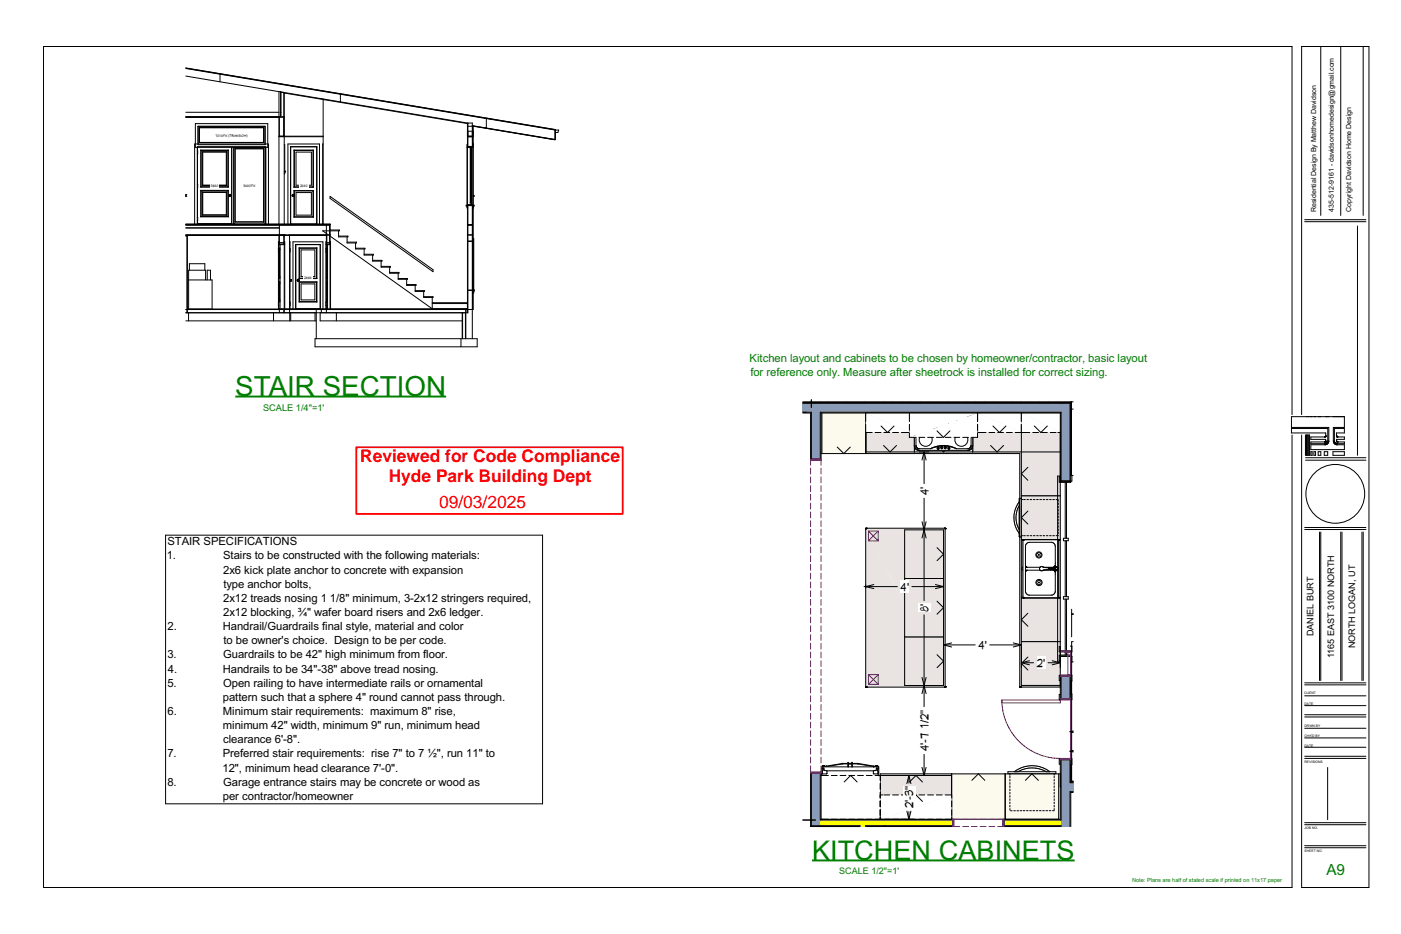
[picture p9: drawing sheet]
<svg xmlns="http://www.w3.org/2000/svg" width="914mm" height="610mm" viewBox="0 0 914 610" stroke-linecap="round" stroke-linejoin="round" font-family="sans-serif">
<defs><g id="words">
<text font-size="18.1" fill="#008000" x="154" y="258">STAIR SECTION</text>
<text font-size="17.7" fill="#008000" x="530" y="561">KITCHEN CABINETS</text>
<g font-size="11.4" fill="#f00">
<text x="235" y="302">Reviewed for Code Compliance</text>
<text x="254" y="315">Hyde Park Building Dept</text>
<text x="287" y="331">09/03/2025</text>
</g>
<text font-size="10" fill="#008000" x="866" y="571">A9</text>
<g font-size="7.4" fill="#008000">
<text x="489" y="236">Kitchen layout and cabinets to be chosen by homeowner/contractor, basic layout</text>
<text x="490" y="245">for reference only. Measure after sheetrock is installed for correct sizing.</text>
</g>
<g font-size="7.4">
<text x="606" y="323" transform="rotate(-90 606 323)">4'</text>
<text x="109" y="356">STAIR SPECIFICATIONS</text>
<text x="109" y="365">1.</text>
<text x="146" y="365">Stairs to be constructed with the following materials:</text>
<text x="146" y="374">2x6 kick plate anchor to concrete with expansion</text>
<text x="146" y="384">type anchor bolts,</text>
<text x="588" y="386">4</text>
<text x="592" y="386">'</text>
<text x="146" y="393">2x12 treads nosing 1</text>
<text x="215" y="393">1/8&quot; minimum, 3-2x12 stringers required,</text>
<text x="606" y="399" transform="rotate(-90 606 399)">8'</text>
<text x="146" y="402">2x12 blocking, ¾&quot; wafer board risers and 2x6 ledger.</text>
<text x="109" y="411">2.</text>
<text x="145" y="411">Handrail/Guardrails final style, material and color</text>
<text x="146" y="421">to be owner's choice. Design to be per code.</text>
<text x="639" y="424">4'</text>
<text x="109" y="430">3.</text>
<text x="146" y="430">Guardrails to be 42&quot; high minimum from floor.</text>
<text x="677" y="435">2'</text>
<text x="110" y="439">4.</text>
<text x="145" y="439">Handrails to be 34&quot;-38&quot; above tread nosing.</text>
<text x="109" y="448">5.</text>
<text x="146" y="448">Open railing to have intermediate rails or ornamental</text>
<text x="145" y="457">pattern such that a sphere 4&quot; round cannot pass through.</text>
<text x="109" y="467">6.</text>
<text x="145" y="467">Minimum stair requirements: maximum 8&quot; rise,</text>
<text x="145" y="476">minimum 42&quot; width, minimum 9&quot; run, minimum head</text>
<text x="606" y="476" transform="rotate(-90 606 476)">1/2&quot;</text>
<text x="146" y="485">clearance 6'-8&quot;.</text>
<text x="606" y="490" transform="rotate(-90 606 490)">4'-7</text>
<text x="109" y="494">7.</text>
<text x="145" y="494">Preferred stair requirements: rise 7&quot; to 7 ½&quot;, run 11&quot; to</text>
<text x="145" y="504">12&quot;, minimum head clearance 7'-0&quot;.</text>
<text x="109" y="513">8.</text>
<text x="146" y="513">Garage entrance stairs may be concrete or wood as</text>
<text x="145" y="522">per contractor/homeowner</text>
<text x="596" y="528" transform="rotate(-90 596 528)">2'-3&quot;</text>
<text x="538" y="554">2'-6&quot;</text>
<text x="593" y="554">6'-1&quot;</text>
<text x="661" y="554">4'-8&quot;</text>
</g>
<text font-size="6" fill="#008000" x="172" y="268">SCALE 1/4&quot;=1'</text>
<g font-size="5.9">
<text x="857" y="415" transform="rotate(-90 857 415)">DANIEL BURT</text>
<text x="884" y="423" transform="rotate(-90 884 423)">NORTH LOGAN, UT</text>
<text x="871" y="430" transform="rotate(-90 871 430)">1165 EAST 3100 NORTH</text>
</g>
<text font-size="5.9" fill="#008000" x="548" y="571">SCALE 1/2&quot;=1'</text>
<g font-size="4.6">
<text x="859" y="138" transform="rotate(-90 859 138)">Residential Design By Matthew Davidson</text>
<text x="870" y="138" transform="rotate(-90 870 138)">435-512-9161 - davidsonhomedesign@gmail.com</text>
<text x="882" y="138" transform="rotate(-90 882 138)">Copyright Davidson Home Design</text>
</g>
<text font-size="3.7" fill="#008000" x="739" y="576">Note: Plans are half of stated scale if printed on 11x17 paper</text>
<g font-size="2.2">
<text x="141" y="89">7018FX (TRANSOM)</text>
<text x="138" y="122">3680</text>
<text x="159" y="122">3480FX</text>
<text x="196" y="122">2880</text>
<text x="199" y="182">2668</text>
<text x="851" y="453">CLIENT</text>
<text x="851" y="460">DATE</text>
<text x="851" y="475">DRWN BY</text>
<text x="851" y="481">CHK'D BY</text>
<text x="851" y="487">DATE</text>
<text x="851" y="498">REVISIONS</text>
<text x="851" y="541">JOB NO.</text>
<text x="851" y="556">SHEET NO.</text>
</g>
</g></defs>
<g fill="none" stroke="#000" stroke-width=".65">
<path d="M862 30v111M875 30v111M890 30v111M852 143h39M852 145h39M886 147v150M843 271v-241h-815v549h815v-295M850 271v-241h43v549h-43v-295M852 284v13M852 299h39M852 284l1 13zM853 284h1v13h-1z"/>
<path d="M854 284h1v13h-1zM856 295v2zM858 295h1v2h-1zM860 295h2v2h-2zM864 295h3v2h-3zM865 288h.1M865 285h.1M865 288h-9v2h9l1-1M865 290h.1M865 288v-1h-9v-2h9v-2h-22v-3h24v8M866 290h.1M866 290h-10v3h21v-3h-5"/>
<path d="M866 289h.1M866 288v1M867 288l-1 1M867 289h.1M867 289l-1 1M870 295h7v2h-7zM870 288l1 1M870 288v-9h7v-7h-34v7h24v10M870 289h1M871 289h.1M871 289v1M871 288h.1"/>
<path d="M871 288l1 2h5v-2h-4M871 290h1M871 289h1M872 289h.1M872 290h1M872 285h.1M872 288h.1M872 285h1M872 285v-2h5v-3h-6v8M873 285h.1M873 288h.1M873 285h4v2h-5l1 1"/>
<path d="M852 300h39M852 344h39M852 346h39M861 347v97M862 347v97M875 347v97M876 347v97M889 347v97M890 347v97M852 447h39M852 446h39M852 454h39"/>
<path d="M852 467h39M852 468h39M852 461h39M852 475h39M852 482h39M852 495h39M852 494h39M852 488h39M867 501v34M852 538h39M852 537h39M852 552h39"/>
<path d="M852 553h39"/>
<circle cx="872" cy="322" r="19"/>
</g>
<g fill="#e9e3e2">
<path d="M691 390l1 58z"/>
<path d="M692 270l-1 82z"/>
<path d="M666 351l2 1-2 36z"/>
<path d="M668 352v36h-2z"/>
<path d="M692 354v94l-1-58z"/>
<path d="M692 270v84l-1-2z"/>
<path d="M691 352l1 2z"/>
<path d="M691 354h1l-1 36z"/>
<path d="M668 390l-2 58z"/>
<path d="M666 388l2 2-2 58z"/>
</g>
<path d="M666 448h26" fill="none" stroke="#e9e3e2" stroke-width=".65"/>
<g fill="#e9e3e2">
<path d="M668 390l-2 58z"/>
<path d="M668 390l24 58h-26z"/>
<path d="M668 390h23l1 58z"/>
<path d="M691 390l1 58z"/>
<path d="M666 388l2 2z"/>
<path d="M666 388h2v2z"/>
<path d="M634 272l58-2z"/>
<path d="M633 272l59-2z"/>
<path d="M633 271l59-1z"/>
<path d="M632 271l60-1z"/>
<path d="M631 271l61-1z"/>
<path d="M603 296l28-2 3 2z"/>
<path d="M603 296l3-2h25z"/>
<path d="M600 270h92l-61 1z"/>
<path d="M600 270l31 1h-31z"/>
<path d="M565 270l33 2z"/>
<path d="M565 270l32 3z"/>
<path d="M565 270l32 3v1z"/>
<path d="M565 270l32 4z"/>
<path d="M565 270l32 4v17z"/>
<path d="M565 270l32 21-32 5z"/>
<path d="M565 296l32-5z"/>
<path d="M565 296l32-4z"/>
<path d="M565 296l33-4z"/>
<path d="M565 296l33-3z"/>
<path d="M565 296l34-3z"/>
<path d="M599 293l4 3z"/>
<path d="M599 294l4 2z"/>
<path d="M600 294l3 2z"/>
<path d="M565 296l34-3 4 3z"/>
<path d="M600 294h6l-3 2z"/>
<path d="M600 270v1z"/>
<path d="M600 270l-1 1z"/>
<path d="M598 272l2-2z"/>
<path d="M565 270h35l-2 2z"/>
<path d="M692 270l-1 82z"/>
<path d="M666 296l26-26-1 82z"/>
<path d="M666 296l25 56z"/>
<path d="M666 351l25 1h-23z"/>
<path d="M666 296l25 56-25-1z"/>
<path d="M666 351l2 1z"/>
<path d="M691 352l1 2z"/>
<path d="M691 352l1 2h-1z"/>
<path d="M634 291l32 5z"/>
<path d="M634 291l32 5-32-5z"/>
<path d="M634 274l32 22-32-5z"/>
<path d="M634 274l32 22z"/>
<path d="M634 273l32 23z"/>
<path d="M634 273l58-3-26 26z"/>
<path d="M634 273l58-3z"/>
<path d="M632 294l2 2z"/>
<path d="M631 294l3 2z"/>
<path d="M633 293l1 3z"/>
<path d="M634 293v3z"/>
<path d="M634 292v4z"/>
</g>
<path d="M634 292v4" fill="none" stroke="#e9e3e2" stroke-width=".65"/>
<path d="M634 291l32 5h-32z" fill="#e9e3e2"/>
<path d="M634 291v5M565 448h52" fill="none" stroke="#e9e3e2" stroke-width=".65"/>
<g fill="none" stroke="#000" stroke-width=".65">
<path d="M597 274h.1M597 273v19M597 273h.1M598 272l-1 1M598 272h.1M599 271h.1M599 271h33l1 1M599 271l-1 1M632 271h.1M633 272h.1M633 272l1 1M634 272h.1"/>
<path d="M634 273h.1M634 273v1M634 274v17M597 291h.1M597 292h.1M597 292h1M598 292v1M598 292h.1M598 293l2 1M599 293h.1M599 294h1M600 294h32"/>
<path d="M632 294h.1M633 293l-1 1M634 292l-1 1M634 292h.1M634 292v1M634 291h.1M634 291v1M668 352h.1M691 352h.1M691 352h-23v38h23M691 352v38M668 390h.1"/>
<path d="M691 390h.1"/>
</g>
<path d="M565 345l52 103h-52z" fill="#e9e3e2"/>
<path d="M565 345h52" fill="none" stroke="#e9e3e2" stroke-width=".65"/>
<g fill="#e9e3e2">
<path d="M565 345h52v103z"/>
<path d="M616 448h1z"/>
<path d="M616 345h1z"/>
<path d="M575 535l46-30v30z"/>
<path d="M575 505h46l-46 30z"/>
</g>
<path d="M534 540h27" fill="none" stroke="#e9e3e2" stroke-width=".65"/>
<g fill="#e9e3e2">
<path d="M635 270h57l-25 25z"/>
<path d="M635 270l32 25h-32z"/>
</g>
<path d="M635 270v25h32v-25M647 291l4 4 4-4" fill="none" stroke="#000" stroke-width=".65"/>
<g fill="#e9e3e2">
<path d="M597 270h38v25z"/>
<path d="M597 270l38 25h-38z"/>
</g>
<path d="M597 270v25h38v-25M612 291l4 4 4-4" fill="none" stroke="#000" stroke-width=".65"/>
<g fill="#e9e3e2">
<path d="M590 416l26 31h-26z"/>
<path d="M590 416h26v31z"/>
</g>
<path d="M590 416h26v31h-26zM612 427l4 5-4 4" fill="none" stroke="#000" stroke-width=".65"/>
<g fill="#e9e3e2">
<path d="M692 390v29h-25z"/>
<path d="M667 390h25l-25 29z"/>
</g>
<path d="M692 390h-25v29h25M671 400l-4 4 4 5" fill="none" stroke="#000" stroke-width=".65"/>
<g fill="#e9e3e2">
<path d="M692 324v28h-25z"/>
<path d="M667 324h25l-25 28z"/>
</g>
<path d="M666 325h-1M666 325h1M666 325v25h1M666 325l-1 25M692 324h-25v28h25M689 350h1" fill="none" stroke="#000" stroke-width=".65"/>
<g fill="none" stroke="#000" stroke-width=".65">
<path d="M689 326h1M691 326v1M691 328v1M691 330v1M691 333v1M691 335v1M691 337v1M691 339v1M665 350h.1M687 350h1M691 341v1M691 343v1"/>
<path d="M691 345v1M691 347v1M691 349v1"/>
</g>
<g fill="#fff">
<path d="M667 325v25h-2z"/>
<path d="M665 325h2l-2 25z"/>
</g>
<path d="M665 325h2v25h-2z" fill="none" stroke="#000" stroke-width=".65"/>
<g fill="#fff">
<path d="M662 338l1-1z"/>
<path d="M662 337h1z"/>
<path d="M662 338h1z"/>
<path d="M662 336l1 1z"/>
<path d="M662 336h1z"/>
<path d="M662 335l1 1z"/>
<path d="M662 335h1z"/>
<path d="M662 334l1 1z"/>
<path d="M662 334h1z"/>
<path d="M662 334h2z"/>
<path d="M662 333l2 1z"/>
<path d="M662 333h2z"/>
<path d="M663 333h1z"/>
<path d="M663 332l1 1h-1z"/>
<path d="M663 332l1 1z"/>
<path d="M663 332h1z"/>
<path d="M663 331l1 1z"/>
<path d="M663 331h2z"/>
<path d="M664 330l1 1z"/>
<path d="M664 330h1z"/>
<path d="M664 329l1 1z"/>
<path d="M665 328v2z"/>
<path d="M665 327v3z"/>
<path d="M665 346v2z"/>
<path d="M665 346v1z"/>
<path d="M664 347l1-1z"/>
<path d="M664 346h1z"/>
<path d="M664 346l1-1z"/>
<path d="M664 345h1z"/>
<path d="M663 345h2z"/>
<path d="M663 344h1z"/>
<path d="M663 344l1-1z"/>
<path d="M663 343h1z"/>
<path d="M662 343l2-1z"/>
<path d="M662 342h2z"/>
<path d="M662 342l2-1z"/>
<path d="M662 342l1-1z"/>
<path d="M662 341h1z"/>
<path d="M662 340h1z"/>
<path d="M662 339h1z"/>
<path d="M662 339l1-1z"/>
</g>
<g fill="none" stroke="#000" stroke-width=".65">
<path d="M665 327v3a16 16 0 0 0 0 16v2a17 17 0 0 1 0-21zM667 326h.1M668 326h1M670 326h1M671 334l-4 4 4 4M672 326h1M674 326h2M677 326h1M679 326h1M681 326h1M683 326h1M685 326h1"/>
<path d="M687 326h1M667 350h.1M668 350h1M670 350h1M672 350h1M674 350h2M677 350h1M679 350h1M681 350h1M683 350h1M685 350h1"/>
</g>
<g fill="#e9e3e2">
<path d="M692 352v38h-25z"/>
<path d="M667 352h25l-25 38z"/>
</g>
<path d="M692 352h-25v38h25M671 367l-4 4 4 4" fill="none" stroke="#000" stroke-width=".65"/>
<g fill="#e9e3e2">
<path d="M590 378h26l-26 38z"/>
<path d="M616 378v38h-26z"/>
</g>
<path d="M590 378h26v38h-26zM612 392l4 5-4 4" fill="none" stroke="#000" stroke-width=".65"/>
<g fill="#e9e3e2">
<path d="M590 346l26 32h-26z"/>
<path d="M590 346h26v32z"/>
</g>
<path d="M590 346h26v32h-26zM612 357l4 5-4 4" fill="none" stroke="#000" stroke-width=".65"/>
<g fill="#e9e3e2">
<path d="M667 295l25-25v54z"/>
<path d="M667 295l25 29h-25z"/>
</g>
<path d="M692 295h-25v29h25M671 305l-4 4 4 4" fill="none" stroke="#000" stroke-width=".65"/>
<g fill="#e9e3e2">
<path d="M575 535l46-29v29z"/>
<path d="M575 506h46l-46 29z"/>
</g>
<path d="M575 506h46v29h-46zM594 510l4-4 4 4" fill="none" stroke="#000" stroke-width=".65"/>
<g fill="#e9e3e2">
<path d="M565 270h32l-32 25z"/>
<path d="M565 295l32-25v25z"/>
</g>
<path d="M565 270v25h32v-25M577 291l4 4 4-4" fill="none" stroke="#000" stroke-width=".65"/>
<g fill="#e9e3e2">
<path d="M667 419h25v28z"/>
<path d="M667 419l25 28h-25z"/>
</g>
<g fill="none" stroke="#000" stroke-width=".65">
<path d="M565 270h127v178h-26v-152h-101zM597 274h.1M597 273v19M597 273h.1M598 272l-1 1M598 272h.1M599 271h.1M599 271h33l1 1M599 271l-1 1M632 271h.1M633 272h.1M633 272l1 1"/>
<path d="M634 272h.1M634 273h.1M634 273v1M634 274v17M597 291h.1M597 292h.1M597 292h1M598 292v1M598 292h.1M598 293l2 1M599 293h.1M599 294h1"/>
<path d="M600 294h32M632 294h.1M633 293l-1 1M634 292l-1 1M634 292h.1M634 292v1M634 291h.1M634 291v1M565 345h.1M565 345v103M617 345h.1M617 345h-52"/>
<path d="M617 345v103h-52M668 352h.1M691 352h.1M691 352h-23v38h23M691 352v38M668 390h.1M691 390h.1M692 419h-25v28h25M671 429l-4 4 4 4M565 448h.1M617 448h.1M666 448h.1"/>
<path d="M575 505h46v30h-46zM534 539h.1M534 539h27M535 539h.1M561 539h.1"/>
</g>
<path d="M535 540h26" fill="none" stroke="#e9e3e2" stroke-width=".65"/>
<g fill="#fff">
<path d="M597 274l3 20-3-3z"/>
<path d="M597 274l3-3v23z"/>
<path d="M632 271l3 3v17z"/>
<path d="M600 271h32v23z"/>
<path d="M600 271l32 23h-32z"/>
<path d="M632 271l3 20-3 3z"/>
<path d="M599 294h1z"/>
<path d="M598 293l2 1z"/>
<path d="M597 292l1 1z"/>
<path d="M597 292l3 2-2-1z"/>
<path d="M597 291v1z"/>
<path d="M597 291l3 3-3-2z"/>
<path d="M598 293l1 1z"/>
<path d="M597 291l3 3z"/>
<path d="M597 272v1z"/>
<path d="M598 272h-1z"/>
<path d="M597 273l3-2z"/>
<path d="M598 271h2z"/>
<path d="M597 272l3-1-3 2z"/>
<path d="M597 273l3-2-3 2z"/>
<path d="M597 272l3-1z"/>
<path d="M599 271h1z"/>
<path d="M632 271h1z"/>
<path d="M633 271l2 3z"/>
<path d="M632 271h1l2 3z"/>
<path d="M634 272l1 2z"/>
<path d="M634 271l1 3z"/>
<path d="M632 271l3 3z"/>
<path d="M635 273v1z"/>
<path d="M635 291v1z"/>
<path d="M635 292h-1z"/>
<path d="M634 292v1z"/>
<path d="M632 294l2-2z"/>
<path d="M632 294l1-1z"/>
<path d="M632 294l2-1z"/>
<path d="M632 294l3-3v1z"/>
<path d="M632 294l3-2h-1z"/>
<path d="M632 294h1z"/>
</g>
<g fill="none" stroke="#000" stroke-width=".65">
<path d="M597 273v1M597 273h.1M597 272h.1M598 273v18M598 273v1M598 271h.1M598 272v1M599 271h-1M599 271l-2 2v18M599 271h34M599 272l-1 1M599 272h.1"/>
<path d="M600 271h.1M632 271h.1M632 272h-33M632 272h.1M632 272h1M633 272l1 1M633 272h.1M633 271h.1M633 271l1 1M634 273h.1M634 273v18M634 274h.1"/>
<path d="M634 272h.1M634 272l1 1M635 273h.1M635 273v18l-1 2-1 1M635 274h.1M597 291v2l2 1M597 292h.1M598 291v1M598 291l1 2h8M598 292h.1M598 292l2 1M599 294h.1"/>
<path d="M607 293a18 18 0 0 1 17 0M607 293l3-1a21 21 0 0 1 14 1M612 292l1 1zM612 292v1M615 292v1M615 293h.1M617 293h.1M617 292v1M619 292h.1M619 292v1h1l-1-1M619 292v1M632 294h.1"/>
<path d="M632 293h-8M633 294h.1M633 293h-1M633 294h-34M633 292h.1M633 292l-1 1M634 293h-1M634 292h-1M634 292h.1M634 291v1M634 291h.1M635 292h.1"/>
<path d="M635 291h.1"/>
<circle cx="609" cy="276" r="3"/>
<circle cx="622" cy="276" r="3"/>
<circle cx="604" cy="287" r="4"/>
<circle cx="612" cy="292" r=".8"/>
<circle cx="615" cy="292" r=".8"/>
<circle cx="617" cy="292" r=".8"/>
<circle cx="619" cy="292" r=".8"/>
<circle cx="627" cy="287" r="4"/>
</g>
<g fill="#fff">
<path d="M668 390h23z"/>
<path d="M691 352v38h-23z"/>
<path d="M668 352h23l-23 38z"/>
<path d="M668 352h23z"/>
</g>
<path d="M668 352h.1M668 352h23v38M668 352v38h23M691 352h.1M668 390h.1M691 390h.1" fill="none" stroke="#000" stroke-width=".65"/>
<g fill="#fff">
<path d="M669 386l17 2h-14z"/>
<path d="M669 386h20l-3 2z"/>
<path d="M689 357v29h-20z"/>
<path d="M669 357l17-3 3 3z"/>
<path d="M672 354h14l-17 3z"/>
<path d="M669 357h20l-20 29z"/>
<path d="M687 354h1z"/>
<path d="M688 354v1z"/>
<path d="M687 354l1 1z"/>
<path d="M689 356v1z"/>
<path d="M688 355l1 2z"/>
<path d="M687 354l1 1 1 2z"/>
<path d="M686 354l3 3z"/>
<path d="M669 356l3-2-3 3z"/>
<path d="M669 356l3-2z"/>
<path d="M670 355l-1 1z"/>
<path d="M670 355l1-1-2 2z"/>
<path d="M670 354h1l-1 1z"/>
<path d="M670 354h1z"/>
<path d="M670 355v-1v1z"/>
<path d="M689 386v1z"/>
<path d="M689 386l-1 1z"/>
<path d="M688 387v1z"/>
<path d="M687 388h1z"/>
<path d="M687 388l1-1z"/>
<path d="M689 386l-1 1-1 1z"/>
<path d="M686 388l3-2z"/>
<path d="M670 388h1z"/>
<path d="M670 387v1z"/>
<path d="M670 387l1 1z"/>
<path d="M669 386l2 2z"/>
<path d="M669 386l3 2z"/>
<path d="M669 386l1 1z"/>
</g>
<g fill="none" stroke="#000" stroke-width=".65">
<path d="M670 355l2-1h14a2.7 2.7 0 0 1 3 3v29a2.7 2.7 0 0 1-3 2h-14a2.7 2.7 0 0 1-3-2v-29zM681 372h7M688 372h.1M688 372l1 1M688 370h-7M688 373h1M689 370h-1M689 373h.1M689 369h.1M689 369l-1 1"/>
<circle cx="678" cy="362" r=".3"/>
<circle cx="678" cy="362" r="2"/>
<circle cx="678" cy="362" r="1.5"/>
<circle cx="678" cy="380" r="1.4"/>
<circle cx="678" cy="380" r=".3"/>
<circle cx="678" cy="380" r="2"/>
</g>
<g fill="#fff">
<path d="M689 370h1z"/>
<path d="M690 370v1z"/>
<path d="M689 370l1 1z"/>
<path d="M690 371v1z"/>
<path d="M689 372h1z"/>
<path d="M689 372l1-1z"/>
<path d="M688 371h2l-1 1z"/>
<path d="M688 371l1-1 1 1z"/>
<path d="M688 371l1 1z"/>
<path d="M689 371h-1z"/>
<path d="M689 371v-1l-1 1z"/>
<path d="M689 370v1z"/>
</g>
<circle cx="689" cy="371" r="1" fill="none" stroke="#000" stroke-width=".65"/>
<g fill="#fff">
<path d="M690 370v1z"/>
<path d="M690 371v1z"/>
<path d="M689 372h1z"/>
<path d="M689 371v1z"/>
<path d="M689 371l1 1h-1z"/>
<path d="M689 371h1v1z"/>
<path d="M689 371h1z"/>
<path d="M689 371l1-1z"/>
</g>
<circle cx="689" cy="371" r=".8" fill="none" stroke="#000" stroke-width=".65"/>
<g fill="none" stroke="#000" stroke-width=".65">
<path d="M668 352h23M669 369v1M669 373h.1M670 370l-1-1 1 1h9M670 373h-1M670 370h.1M670 372h.1M679 372h-9l-1 1M679 370l-1 1 1 1M679 370h1h1M681 370h.1M681 372l-1 1-1-1"/>
<path d="M681 372h.1M681 370l5 1M685 371h.1M685 371h3M686 372h.1M686 371h.1M686 372h-5M686 370v1M686 372h3M686 371v1M688 370a1.3 1.3 0 0 1 2 0 1.3 1.3 0 0 1 0 2 1.3 1.3 0 0 1-2 0M688 371h-3"/>
<path d="M689 370h.1M689 370l-3 1"/>
</g>
<g fill="#fff">
<path d="M571 500h1l-1 1z"/>
<path d="M571 500h1z"/>
<path d="M572 500h1z"/>
<path d="M571 501l1-1h1z"/>
<path d="M571 501l2-1z"/>
<path d="M571 500v1z"/>
<path d="M571 501h2z"/>
</g>
<path d="M572 500h-1M572 500h.1M572 500h1M573 500h.1M573 500v1h-2M571 501h.1M571 500v1M571 500h.1" fill="none" stroke="#000" stroke-width=".65"/>
<g fill="#fff">
<path d="M537 500h1z"/>
<path d="M536 501l2-1z"/>
<path d="M538 500h1z"/>
<path d="M536 501l2-1h1z"/>
<path d="M536 501h3z"/>
</g>
<path d="M537 500l-1 1M537 500h.1M537 500h1M538 500h.1M538 500h1M538 500l1 1M536 501h.1M536 501h3M539 500h.1M539 501h.1" fill="none" stroke="#000" stroke-width=".65"/>
<path d="M539 500l11-2z" fill="#fff"/>
<path d="M537 503l-1 32h37v-32M539 500l11-2zM540 503h30" fill="none" stroke="#000" stroke-width=".65"/>
<g fill="#fff">
<path d="M539 500v1z"/>
<path d="M540 500l-1 1z"/>
</g>
<path d="M539 500l1 1zM573 502v1" fill="none" stroke="#000" stroke-width=".65"/>
<g fill="#fff">
<path d="M550 498h10z"/>
<path d="M550 499l10-1z"/>
</g>
<path d="M550 498l10 1z" fill="none" stroke="#000" stroke-width=".65"/>
<g fill="#fff">
<path d="M536 501l38 34h-38z"/>
<path d="M536 501h38v34z"/>
</g>
<path d="M553 499h1M556 499h.1M536 501h38v34h-38zM536 503h1" fill="none" stroke="#000" stroke-width=".65"/>
<g fill="#fff">
<path d="M560 498l10 2z"/>
<path d="M560 499l10 1z"/>
</g>
<path d="M560 498l10 2zM539 503h31" fill="none" stroke="#000" stroke-width=".65"/>
<path d="M570 500v1z" fill="#fff"/>
<path d="M554 498h2M554 499h2M570 500v1zM572 502h.1M573 502h-1M573 502h.1M573 502l-1-1v2h-2v2h3l-1-3" fill="none" stroke="#000" stroke-width=".65"/>
<g fill="#fff">
<path d="M539 503l1 2z"/>
<path d="M539 503l1 2h-1z"/>
<path d="M538 503h1v2z"/>
<path d="M540 505h-1z"/>
<path d="M538 503l1 2h-2z"/>
<path d="M537 504v1z"/>
<path d="M538 503l-1 2v-1z"/>
<path d="M537 504l1-1-1 1z"/>
<path d="M537 503v1z"/>
<path d="M537 503h1l-1 1z"/>
<path d="M537 502l1 1h-1z"/>
<path d="M537 502h1v1z"/>
<path d="M537 502h1z"/>
<path d="M538 501v1h-1z"/>
<path d="M538 501l-1 1z"/>
<path d="M536 501l1 1z"/>
<path d="M537 501v1z"/>
<path d="M537 501h1l-1 1z"/>
</g>
<path d="M536 502l2-1v2h2v2h-3M536 502h.1M536 502h1M537 502h.1M537 502v3M537 505h.1" fill="none" stroke="#000" stroke-width=".65"/>
<path d="M556 498v3z" fill="#fff"/>
<path d="M556 498v3z" fill="none" stroke="#000" stroke-width=".65"/>
<path d="M553 498l1 3z" fill="#fff"/>
<path d="M553 498l1 3z" fill="none" stroke="#000" stroke-width=".65"/>
<g fill="#fcfaed">
<path d="M656 535l36-30v30z"/>
<path d="M656 505h36l-36 30z"/>
</g>
<g fill="none" stroke="#000" stroke-width=".65">
<path d="M691 505v30h-35v-30h36v9M659 526v1M659 528v1M660 529h1M662 529h1M664 529h1M666 529h1M668 529h1M670 529h1M672 529h1M674 529h1M676 529h1"/>
<path d="M678 529h1M681 529h1M683 529h1M685 529h1M687 529h1M688 528v1"/>
</g>
<g fill="#fff">
<path d="M658 504l31 1h-31z"/>
<path d="M658 504h31v1z"/>
</g>
<path d="M658 504h31v1h-31z" fill="none" stroke="#000" stroke-width=".65"/>
<g fill="#fff">
<path d="M674 500v1z"/>
<path d="M673 500v1z"/>
<path d="M673 500l1 1z"/>
<path d="M675 500v1z"/>
<path d="M676 500v1z"/>
<path d="M677 500l-1 1z"/>
<path d="M677 500v1z"/>
<path d="M677 500v2z"/>
<path d="M678 500l-1 2z"/>
<path d="M678 500v2z"/>
<path d="M679 500l-1 2z"/>
<path d="M679 501v1z"/>
<path d="M680 501l-1 1z"/>
<path d="M680 501v1z"/>
<path d="M681 501l-1 2z"/>
<path d="M681 501v2z"/>
<path d="M682 502l-1 1z"/>
<path d="M682 502v1z"/>
<path d="M683 502l-1 1z"/>
<path d="M683 502v2l-1-1z"/>
<path d="M683 502v2z"/>
<path d="M684 503l-1 1z"/>
<path d="M683 504l1-1z"/>
<path d="M683 504l2-1z"/>
<path d="M683 504h2z"/>
<path d="M662 504h2z"/>
<path d="M662 503l2 1z"/>
<path d="M663 503l1 1z"/>
<path d="M664 503l1 1z"/>
<path d="M664 502l1 2z"/>
<path d="M664 502l1 1z"/>
<path d="M665 502v1z"/>
<path d="M665 502l1 1z"/>
<path d="M666 502v1z"/>
<path d="M666 501l1 1z"/>
<path d="M667 501v1z"/>
<path d="M667 501l1 1z"/>
<path d="M667 501h1v1z"/>
<path d="M668 501v1z"/>
<path d="M668 501l1 1z"/>
<path d="M669 500v2z"/>
<path d="M669 500l1 2z"/>
<path d="M670 500v2z"/>
<path d="M670 500l1 1z"/>
<path d="M671 500v1z"/>
<path d="M672 500l-1 1z"/>
<path d="M672 500v1z"/>
<path d="M672 500l1 1z"/>
</g>
<g fill="none" stroke="#000" stroke-width=".65">
<path d="M659 505v1M659 507v1M659 509v1M659 511v1M659 513v1M659 515v1M659 517v1M659 519v1M662 504a19 19 0 0 1 23 0h-2a19 19 0 0 0-19 0zM669 509l4-4 5 4M688 505v1M688 507v1"/>
<path d="M688 509v1M688 511v1M688 513v1M688 515v1M688 517v1M688 519v1M659 521v1M659 523v2M688 521v1M688 523v2M688 526v1"/>
</g>
<g fill="#fcfaed">
<path d="M621 535l35-30v30z"/>
<path d="M621 505h35l-35 30z"/>
</g>
<path d="M621 505h35v30h-35zM634 509l5-4 4 4" fill="none" stroke="#000" stroke-width=".65"/>
<g fill="#fcfaed">
<path d="M536 270h29l-29 26z"/>
<path d="M536 296l29-26v26z"/>
</g>
<path d="M536 270v26M565 270v26h-29M546 292l5 4 4-4" fill="none" stroke="#000" stroke-width=".65"/>
<g fill="#fff">
<path d="M638 270h29v12z"/>
<path d="M638 270l29 12h-29z"/>
</g>
<path d="M638 270v5M638 277v5h6M648 278l4 4 5-4M667 277v5h-4M667 270v5M645 282h4M651 282h4M657 282h4" fill="none" stroke="#000" stroke-width=".65"/>
<g fill="#fff">
<path d="M536 535l39-29v29z"/>
<path d="M536 506h39l-39 29z"/>
</g>
<g fill="none" stroke="#000" stroke-width=".65">
<path d="M536 506h5M543 506h3M548 506h4M551 510l4-4 4 4M554 506h4M560 506h4M565 506h4M571 506h4v3M575 511v4M575 517v4M536 535h5M543 535h3"/>
<path d="M548 535h4M554 535h4M560 535h4M565 535h4M575 523v4M575 528v4M575 533v2h-4"/>
</g>
<g fill="#fff">
<path d="M565 270h29v12z"/>
<path d="M565 270l29 12h-29z"/>
</g>
<path d="M565 270v5M565 277v5h4M575 278l4 4 5-4M594 270v5M594 277v5h-6M571 282h4M577 282h4M583 282h3" fill="none" stroke="#000" stroke-width=".65"/>
<g fill="#fff">
<path d="M575 535l46-16v16z"/>
<path d="M575 519h46l-46 16z"/>
</g>
<g fill="none" stroke="#000" stroke-width=".65">
<path d="M576 519h-1v2M577 519h4M583 519h3M588 519h4M594 519h4M598 519l-4 4M598 519l4 4M600 519h4M605 519h4M611 519h4M617 519h4v2M575 523v4"/>
<path d="M575 528v4M575 533v2h1M577 535h4M583 535h3M588 535h4M594 535h4M600 535h4M605 535h4M611 535h4M621 523v4M621 528v4M621 533v2h-4"/>
</g>
<g fill="#fff">
<path d="M548 539l13 1z"/>
<path d="M594 270h44l-44 15z"/>
<path d="M594 285l44-15v15z"/>
</g>
<g fill="none" stroke="#000" stroke-width=".65">
<path d="M594 270v5M594 277v4M638 270v5M638 277v4M594 283v2h4M600 285h4M605 285h4M611 285h4M612 281l4 4 4-4M617 285h4M623 285h3M628 285h4"/>
<path d="M638 283v2h-4"/>
</g>
<g fill="#fff">
<path d="M667 270h25v12z"/>
<path d="M667 270l25 12h-25z"/>
</g>
<path d="M667 277v5h5M667 270v5M675 278l4 4 5-4M674 282h4M680 282h4M685 282h4M690 282h2" fill="none" stroke="#000" stroke-width=".65"/>
<path d="M524 262h175v1h-175z" fill-rule="evenodd" fill="#fff"/>
<g fill="none" stroke="#f0f" stroke-width=".65">
<path d="M529 262l-1 1M535 262l-1 1M541 262l-1 1M547 262l-1 1M553 262l-1 1M559 262l-1 1M565 262l-1 1M571 262l-1 1M577 262l-1 1M583 262l-1 1M589 262l-1 1M595 262l-1 1"/>
<path d="M601 262l-1 1M607 262l-1 1M613 262l-1 1M619 262l-1 1M625 262l-1 1M631 262l-1 1M637 262l-1 1M643 262l-1 1M649 262l-1 1M655 262l-1 1M661 262l-1 1M667 262l-1 1"/>
<path d="M673 262l-1 1M679 262l-1 1M685 262l-1 1M691 262l-1 1M697 262l-1 1"/>
</g>
<path d="M524 263h169v6h-169z" fill-rule="evenodd" fill="#899bb6"/>
<path d="M699 263v-1v48z" fill-rule="evenodd" fill="#fff"/>
<path d="M699 279h.1M699 273h.1M699 267h.1M699 297h.1M699 291h.1M699 285h.1M699 309h.1M699 303h.1" fill="none" stroke="#f0f" stroke-width=".65"/>
<path d="M699 444v9z" fill-rule="evenodd" fill="#fff"/>
<path d="M699 453h.1M699 446v1" fill="none" stroke="#f0f" stroke-width=".65"/>
<path d="M699 499v11z" fill-rule="evenodd" fill="#fff"/>
<path d="M699 506v1M699 500v1" fill="none" stroke="#f0f" stroke-width=".65"/>
<g fill="#899bb6">
<path d="M693 263h5v51h-5z" fill-rule="evenodd"/>
<path d="M693 441h5v15h-5z" fill-rule="evenodd"/>
<path d="M693 496h5v18h-5z" fill-rule="evenodd"/>
</g>
<path d="M561 539h4v1h-4z" fill-rule="evenodd" fill="#ff0"/>
<path d="M693 514h5v26h-5z" fill-rule="evenodd" fill="#899bb6"/>
<g fill="#ff0">
<path d="M535 535h87v4h-87z" fill-rule="evenodd"/>
<path d="M655 535h38v4h-38z" fill-rule="evenodd"/>
</g>
<g fill="#899bb6">
<path d="M530 505h5v34h-5z" fill-rule="evenodd"/>
<path d="M530 269h5v31h-5z" fill-rule="evenodd"/>
</g>
<path d="M699 510h2h-2z" fill-rule="evenodd" fill="#fff"/>
<path d="M700 510h.1" fill="none" stroke="#f0f" stroke-width=".65"/>
<path d="M698 511h3v6h-3z" fill-rule="evenodd" fill="#899bb6"/>
<g fill="none" stroke="#000" stroke-width=".65">
<path d="M524 262h176M524 263h175v52h-8v-4h1M524 263h174v51M524 269h6v31M524 270h5v30h7v-30h156v45M699 267h1M699 262v48M535 300v-31h158v45M600 295h6M602 300l1-5 1 5M692 311h-2v121h2M695 315v36"/>
<path d="M696 315v36M699 310h1M700 310v4h-8M602 341l1 5M603 346l1 5M603 346l-1 5M604 341l-1 5M694 351h3v2h-3zM695 353v36M696 353v36M694 389h3v2h-3zM695 391v37"/>
<path d="M696 391v37M700 419h-1v91h1M692 428h8v4M692 425h7M692 428v3h-1v-3h8M692 422h-1v3h1M699 432h1M699 422h1v3h-1M692 441h7v15h-7zM692 441h-1v3h1M692 453h-1v4h1M693 441v15"/>
<path d="M698 441v15M699 441h1v3h-1M699 453h1v4h-1M692 495h-1v4h1M693 496v39h-38M698 496v15h2M699 495h1v4h-1M530 505v34h31M535 505v30h87M656 505v30M700 510h-1v-14h-7v39h-37v4h37M700 517h-1v22"/>
<path d="M700 517h-2v22M536 539h.1M561 539h.1M561 539h-32v-34h7v30h86v4h-56M566 539h.1M622 539h-57M655 539h38M692 539h.1"/>
</g>
<g fill="none" stroke="#800080" stroke-width=".65">
<path d="M529 304v-4h7v4M529 306v3M529 311v4M529 317v4M529 301h7M536 306v3M536 311v4M536 317v4M529 323v4M529 328v4M529 334v4M529 340v4"/>
<path d="M536 323v4M536 328v4M536 334v4M536 340v4M529 346v3M529 351v4M529 357v4M536 346v3M536 351v4M536 357v4M567 347v6M567 347h6"/>
<path d="M567 353h6M567 347l6 6M573 347v6M573 347l-6 6M529 363v4M529 368v4M529 374v4M529 380v4M536 363v4M536 368v4M536 374v4M536 380v4"/>
<path d="M529 386v3M529 391v4M529 397v4M536 386v3M536 391v4M536 397v4M529 403v4M529 408v4M529 414v4M529 420v4M536 403v4M536 408v4"/>
<path d="M536 414v4M536 420v4M529 426v3M529 431v4M529 437v4M536 426v3M536 431v4M536 437v4M697 426v14M699 426h-7v-1h7v16h-7v-1h7M529 443v4M529 448v4"/>
<path d="M529 454v4M529 460v4M536 443v4M536 448v4M536 454v4M536 460v4M567 440h6M567 440v7M567 447h6M567 440l6 7M573 440v7M573 440l-6 7"/>
<path d="M654 459a38 38 0 0 0 38 36M699 457h-45v2h38v-3h7v40h-7v-1M529 466v3M529 471v4M529 477v4M536 466v3M536 471v4M536 477v4M529 483v4M529 488v4M529 494v4M529 500v5h7v-5"/>
<path d="M536 483v4M536 488v4M536 494v4M692 495h7M529 504h7M623 535v4M626 535h-4v4h4M628 535h4M628 539h4M634 535h4M634 539h4M640 535h4"/>
<path d="M640 539h4M645 535h4M645 539h4M651 535h4v4h-4M654 535v4"/>
</g>
<path d="M599 317h8v6h-8z" fill-rule="evenodd" fill="#fff"/>
<path d="M603 295v21M603 325v21M602 442l1 5M603 447l1 6M603 447l-1 6M604 442l-1 5" fill="none" stroke="#000" stroke-width=".65"/>
<path d="M599 394h8v5h-8z" fill-rule="evenodd" fill="#fff"/>
<path d="M603 346v46M603 401v46M602 501l1 5 1-5" fill="none" stroke="#000" stroke-width=".65"/>
<path d="M599 463h8v27h-8z" fill-rule="evenodd" fill="#fff"/>
<path d="M603 447v14M603 492v14M592 511l1-5 2 5M578 535h18M592 529l1 6 2-6" fill="none" stroke="#000" stroke-width=".65"/>
<path d="M589 513h8v15h-8z" fill-rule="evenodd" fill="#fff"/>
<path d="M667 422v14M672 431l-5 2 5 1M687 431l5 2-5 1M692 422v14M593 506v5M593 530v5" fill="none" stroke="#000" stroke-width=".65"/>
<path d="M677 428h5v9h-5z" fill-rule="evenodd" fill="#fff"/>
<path d="M621 420l-5 1 5 1M661 420l6 1-6 1M667 433h8M684 433h8" fill="none" stroke="#000" stroke-width=".65"/>
<path d="M639 417h5v8h-5z" fill-rule="evenodd" fill="#fff"/>
<g fill="none" stroke="#000" stroke-width=".65">
<path d="M524 269h2M530 261v5M570 382l-5 1 5 1M611 382l5 1-5 1M699 398v18M699 401h1M700 401h-1M616 421h20M646 421h21M698 478h2M700 477l-2 1M698 490l2 1"/>
<path d="M698 490h2M700 490h-2M524 535h8M577 539h1M577 539h.1"/>
</g>
<path d="M588 379h5v8h-5z" fill-rule="evenodd" fill="#fff"/>
<path d="M564 383h22M565 382v2M595 383h21" fill="none" stroke="#000" stroke-width=".65"/>
<g fill="#fff">
<path d="M140 87h22v3h-22z" fill-rule="evenodd"/>
<path d="M158 120h9v3h-9z" fill-rule="evenodd"/>
<path d="M198 180h6v2h-6z" fill-rule="evenodd"/>
<path d="M137 120h6v3h-6z" fill-rule="evenodd"/>
<path d="M195 120h6v3h-6z" fill-rule="evenodd"/>
</g>
<g fill="none" stroke="#000" stroke-width=".65">
<path d="M121 44l242 41M121 45l241 40M121 50l61 10M143 48h.1M144 48v5M182 60v16M182 60h1v16M121 76h65M121 73h61M121 77h65M182 77v70M182 76v13"/>
<path d="M183 60h2v29M183 73h.1M183 76v-16l122 20v16M185 61l120 20v123M185 61l1 86M210 64h.1M211 65h.1M213 65h-2v82M222 61v6M223 61h.1M224 62h1M225 62h.1"/>
<path d="M317 77v7M318 77h.1M319 77l1 1M128 81h47v15h-47zM129 98h.1M129 96v51M129 82h44v12h-44zM130 93h42M130 83v10M130 83h.1M130 83h42M131 98h.1"/>
<path d="M131 98v24M131 98h18M132 99h.1M132 99v22M132 99h16M148 99v22M148 99h.1M149 98v24M149 98h.1M151 96v51M152 96v51M153 96v50"/>
<path d="M153 97v48M153 97h19M172 83v10M172 97v48M172 83h.1M172 97h.1M173 96v50M182 89h29M186 94v18M190 96v51M192 98h.1M192 98h13"/>
<path d="M192 98v24M192 98h12M193 99h10v22h-10zM204 98v24M205 98v24M205 98h-1M207 96v51M211 94v53M305 96h4M305 94v40M305 80h3v16M305 89h4"/>
<path d="M305 86h4M305 82h4v14M307 96v38M307 97h.1M307 97v35M308 96v38M308 97h-1M308 82l54 9M309 82h.1M309 82v120M309 94v40M317 84h.1"/>
<path d="M317 83h.1M362 91h.1M363 85h-1v6M363 85v6h-1M363 85h2l-1 1h-1M129 101h.1M186 112h.1M186 112v1M121 128h.1M121 127h.1M121 127v1zM129 122h.1"/>
<path d="M129 120h.1M131 124v1M131 124v18M131 124h18M131 122h18M131 122h.1M131 125v16M131 125h18M132 121h16M132 125v1M132 125h16M132 125v15"/>
<path d="M132 126v14M132 121h.1M132 126h16M148 126v14M148 121h.1M148 125v15M148 125v1M149 125v16M149 122h.1M149 124v18M149 124v1M192 127a.7 .7 0 0 0-1 0 .7 .7 0 0 0 0 1 .7 .7 0 0 0 1 0"/>
<path d="M192 122h13M192 124v3M192 128v14M192 127v1M192 124h13M192 124v1M192 125h12M192 125v16M192 122h12M192 122h.1M193 126h10v14h-10zM204 125v16"/>
<path d="M204 122h1M205 124v18M205 124l-1 1M215 128l68 48v1l-68-48zM305 134v2M305 134h-1h5M305 134h4M305 134v70h-184M307 132h1M307 132h.1M308 134v87M309 134v68h-188"/>
<path d="M309 128h.1M309 134v2M121 147h94M121 154h92M121 153h94M121 146h94v56M121 154h1M121 149h61M122 153v51M122 154v50M127 147v-53h48v53M129 147v-51h44v51"/>
<path d="M129 144h.1M129 142h.1M129 146h22M131 142h18M131 141v1M131 141h18M132 140h16M132 140h.1M148 140h.1M149 141v1M153 146h.1M153 145h19"/>
<path d="M172 145h-19M172 145h.1M182 160h4M182 158v4M182 159h4M182 154v48M182 158h3M182 147v13M183 160v41h-1M185 154h1M185 153v7M186 158v44"/>
<path d="M186 153v51M187 153v1M188 147v-53h21v53M189 153v1M189 158v44M189 154v50M190 147v-51h17v51M190 146h17M190 146h.1M192 142h13M192 141v1M192 141h12"/>
<path d="M204 141l1 1M206 146h.1M213 160h3M213 158v4M213 159h2M213 147v6M213 154v50M213 158h2M213 153v7M214 160v41h-1M215 147v13M215 147h-94"/>
<path d="M215 150h6v1h-10l71 51v-8M215 158l1 44M221 151v4h6v-1h-6M227 155v4h6v-1h-6M232 159v4h6v-1h-6M305 147h3M305 153h4M305 158h4M305 157h4M309 156v33M124 176v-4h10v4M182 164v33"/>
<path d="M182 162h.1M182 162v2M182 162v1M182 162v19M182 162l1 1M183 162h-1M189 162v2M195 162v20M195 162h.1M195 162h12M197 163h8v18h-8zM207 162v20"/>
<path d="M207 162h.1M213 164v33M213 162v2M213 162h.1M213 162v1M213 162v19M213 162l1 1M214 162h-1M238 163v3h6h-6M243 166v4h6h-6M249 170v4h6h-6M254 174v4h6h-6"/>
<path d="M260 178v4h6h-6M123 183h15v19M134 183v-7h-11v26M135 183v-7h2v7M182 199v3M182 180v1M182 184h.1M182 197v2M182 196v1M182 181v1M182 184v1M182 184v13"/>
<path d="M182 197h.1M182 181l1 1M182 184l1 1M182 197h1M183 180l-1 1M183 184h-1M183 196l-1 1M189 183h1M189 197v2M190 183v1M190 183h.1M190 182v2"/>
<path d="M190 182h.1M190 184h.1M190 182v1M194 183a.7 .7 0 0 1 1-1 1 1 0 0 1 0 2M194 183h.1M194 183h1v1M194 183l1 1M195 182h12M195 184v13M195 184h.1M195 184h12M195 197h12"/>
<path d="M195 182h.1M195 197h.1M197 185h8v11h-8zM207 184v13M207 182h.1M207 197h.1M207 184h.1M213 199v3M213 184h.1M213 180v1M213 197v2M213 196v1"/>
<path d="M213 184v1M213 181v1M213 184v13M213 197h.1M213 184l1 1M213 181l1 1M213 197h1M214 180l-1 1M214 184h-1M214 196l-1 1M265 182v4h7h-7M271 186v4h6h-6"/>
<path d="M277 190v4h6h-6M282 198h23M305 189h5l-1 2M305 190h4M121 209h85M122 202h62M123 204v5M179 204v5M182 202v2M185 202v2M189 204v5M190 204v5"/>
<path d="M191 202v-44h20v44M193 202v-42h16v42M193 202h16M194 202h.1M195 202h.1M196 202h.1M206 204v5M206 202v19M209 204v5h93M210 202v2M220 204v5M302 204v17"/>
<path d="M304 204v17M304 202v19M305 202h-121M206 221h105v5h-105zM301 221v5"/>
<circle cx="150" cy="128" r=".6"/>
<circle cx="150" cy="128" r=".7"/>
<circle cx="191" cy="128" r=".6"/>
</g>
<g fill="#fff">
<path d="M140 87h22v3h-22z" fill-rule="evenodd"/>
<path d="M158 120h9v3h-9z" fill-rule="evenodd"/>
<path d="M198 180h6v2h-6z" fill-rule="evenodd"/>
<path d="M137 120h6v3h-6z" fill-rule="evenodd"/>
<path d="M195 120h6v3h-6z" fill-rule="evenodd"/>
</g>
<path d="M154 259h137M530 562h171" fill="none" stroke="#008000" stroke-width="1.3" stroke-linecap="butt"/>
<path d="M108 349h246v176h-246z" fill="none" stroke="#000" stroke-width=".65"/>
<g fill="#fff">
<path d="M738 572h100v5h-100z" fill-rule="evenodd"/>
<path d="M488 230h265v18h-265z" fill-rule="evenodd"/>
</g>
<path d="M233 292h173v43h-173z" fill="none" stroke="#f00" stroke-width="1.1" stroke-linecap="butt"/>
<use href="#words"/>
</svg>
